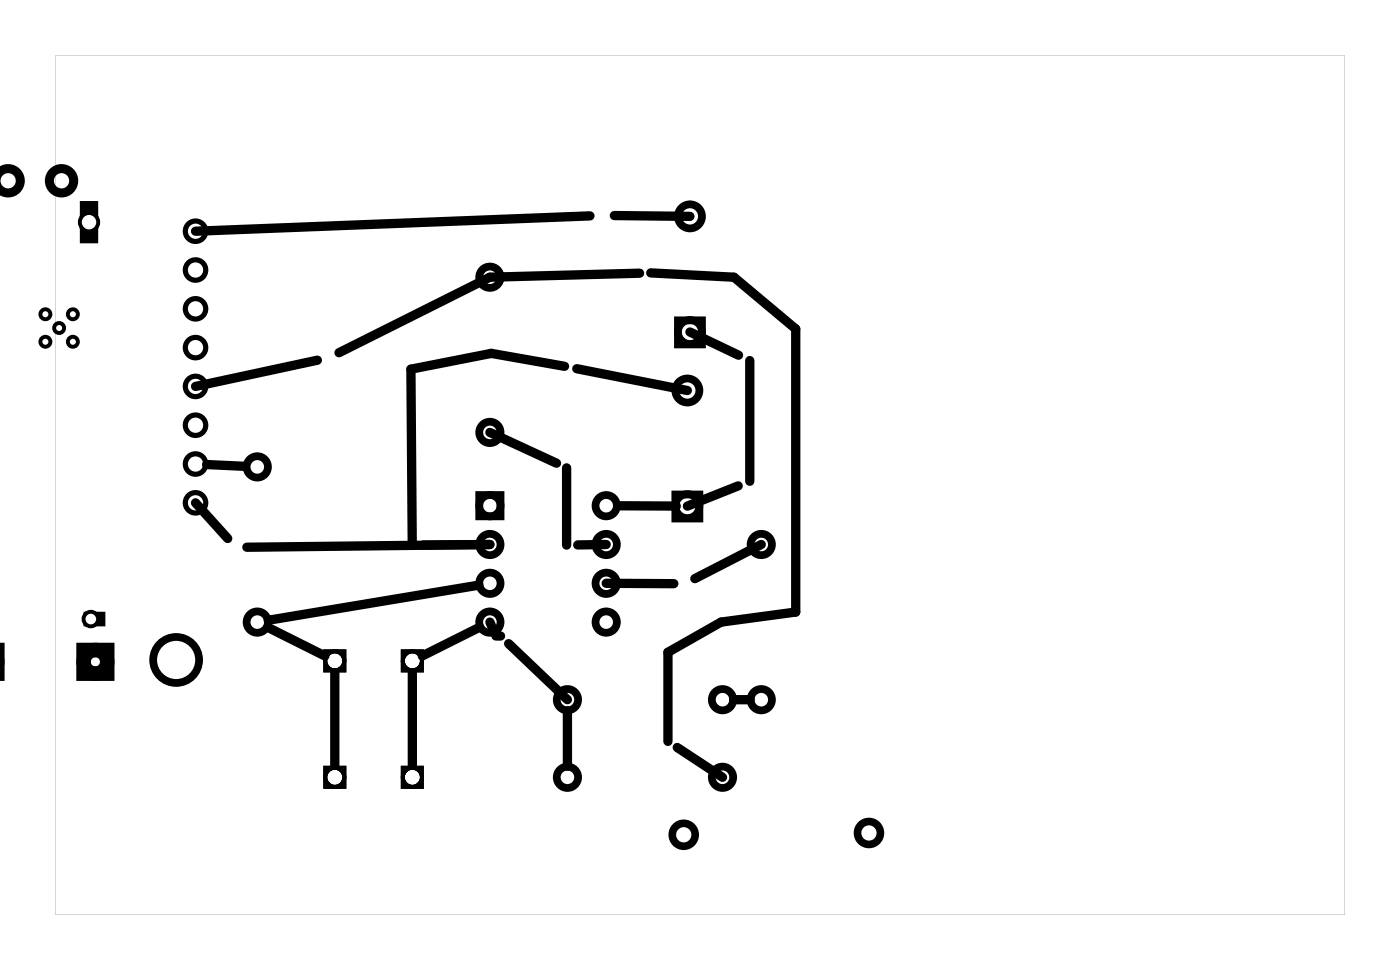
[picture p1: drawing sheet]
<svg xmlns="http://www.w3.org/2000/svg" width="92mm" height="63mm" viewBox="0 0 92 63" stroke-linecap="round" stroke-linejoin="round" font-family="sans-serif">
<g fill="#000">
<path d="M5.2 13.2h1.2v2.7h-1.2zM5.2 14.5a.6 .6 0 0 0 1.2 0 .6 .6 0 0 0-1.2 0z"/>
<path d="M5.5 40h1.4v1h-1.4zM5.5 40.5a.48 .48 0 0 0 .9 0 .48 .48 0 0 0-.9 0z"/>
<path d="M21.2 50.1h1.5v1.5h-1.5zM21.4 50.9a.5 .5 0 0 0 1 0 .5 .5 0 0 0-1 0z"/>
<path d="M21.2 42.5h1.5v1.5h-1.5zM21.4 43.3a.5 .5 0 0 0 1 0 .5 .5 0 0 0-1 0z"/>
<path d="M21.2 50.1h1.5v1.5h-1.5zM21.4 50.9a.5 .5 0 0 0 1 0 .5 .5 0 0 0-1 0z"/>
<path d="M21.2 42.5h1.5v1.5h-1.5zM21.4 43.3a.5 .5 0 0 0 1 0 .5 .5 0 0 0-1 0z"/>
<path d="M26.3 50.1h1.5v1.5h-1.5zM26.5 50.9a.5 .5 0 0 0 1 0 .5 .5 0 0 0-1 0z"/>
<path d="M26.3 42.5h1.5v1.5h-1.5zM26.5 43.3a.5 .5 0 0 0 1 0 .5 .5 0 0 0-1 0z"/>
<path d="M26.3 50.1h1.5v1.5h-1.5zM26.5 50.9a.5 .5 0 0 0 1 0 .5 .5 0 0 0-1 0z"/>
<path d="M26.3 42.5h1.5v1.5h-1.5zM26.5 43.3a.5 .5 0 0 0 1 0 .5 .5 0 0 0-1 0z"/>
<path d="M3.6 3.6h84.5v56.3h-84.5zM3.6 3.6v56.3h84.5v-56.3z"/>
</g>
<g fill="none" stroke="#000" stroke-width=".5">
<circle cx="44.8" cy="54.6" r=".75"/>
<circle cx="56.9" cy="54.5" r=".75"/>
</g>
<g fill="none" stroke="#000" stroke-width=".25">
<circle cx="5.8" cy="14.5" r=".6"/>
<circle cx="3" cy="22.4" r=".33"/>
<circle cx="3" cy="20.6" r=".33"/>
<circle cx="3.9" cy="21.5" r=".33"/>
<circle cx="4.8" cy="20.6" r=".33"/>
<circle cx="4.8" cy="22.4" r=".33"/>
<circle cx="6" cy="40.5" r=".48"/>
<circle cx="21.9" cy="43.3" r=".63"/>
<circle cx="21.9" cy="50.9" r=".63"/>
<circle cx="27" cy="43.3" r=".63"/>
<circle cx="27" cy="50.9" r=".63"/>
</g>
<g fill="none" stroke="#000" stroke-width=".51">
<path d="M31.4 32.4h1.4v1.4h-1.4zM44.2 32.4h1.6v1.5h-1.6zM44.4 21h1.6v1.5h-1.6z"/>
<circle cx="32.1" cy="18.1" r=".7"/>
<circle cx="45.2" cy="14.2" r=".79"/>
<circle cx="16.9" cy="30.6" r=".7"/>
<circle cx="32.1" cy="28.3" r=".7"/>
<circle cx="32.1" cy="35.6" r=".7"/>
<circle cx="32.1" cy="38.2" r=".7"/>
<circle cx="32.1" cy="33.1" r=".7"/>
<circle cx="39.7" cy="35.6" r=".7"/>
<circle cx="39.7" cy="38.2" r=".7"/>
<circle cx="39.7" cy="33.1" r=".7"/>
<circle cx="45" cy="25.6" r=".79"/>
<circle cx="45" cy="33.1" r=".79"/>
<circle cx="45.2" cy="21.7" r=".79"/>
<circle cx="49.9" cy="35.6" r=".7"/>
<circle cx="11.5" cy="43.2" r="1.5"/>
<circle cx="16.9" cy="40.7" r=".7"/>
<circle cx="32.1" cy="40.7" r=".7"/>
<circle cx="37.2" cy="45.8" r=".7"/>
<circle cx="37.2" cy="50.9" r=".7"/>
<circle cx="39.7" cy="40.7" r=".7"/>
<circle cx="47.3" cy="45.8" r=".7"/>
<circle cx="47.3" cy="50.9" r=".7"/>
<circle cx="49.9" cy="45.8" r=".7"/>
</g>
<g fill="none" stroke="#000" stroke-width=".95" stroke-linecap="butt">
<path d="M5.5 42.6h1.5v1.5h-1.5z"/>
<circle cx="6.3" cy="43.3" r=".78"/>
</g>
<g fill="none" stroke="#000" stroke-width=".59">
<path d="M-.1 11.3a.79 .79 0 0 1 1.2 0 .79 .79 0 0 1 0 1.1 .79 .79 0 0 1-1.2 0"/>
<circle cx="4" cy="11.8" r=".8"/>
</g>
<g fill="none" stroke="#000" stroke-width=".34">
<circle cx="12.8" cy="17.7" r=".67"/>
<circle cx="12.8" cy="15.1" r=".67"/>
<circle cx="12.8" cy="25.3" r=".67"/>
<circle cx="12.8" cy="22.8" r=".67"/>
<circle cx="12.8" cy="20.2" r=".67"/>
<circle cx="12.8" cy="27.8" r=".67"/>
<circle cx="12.8" cy="32.9" r=".67"/>
<circle cx="12.8" cy="30.4" r=".67"/>
</g>
<g fill="none" stroke="#000" stroke-width=".61">
<path d="M38.7 14.1l-25.9 1M40.2 14.1l5 .1M41.9 17.9l-9.8 .2-9.9 5M42.6 17.9l5.5 .2 4 3.4v18.6l-4.9 .6-3.4 2v5.8M12.8 32.9l2.1 2.4M13.5 30.4l2.6 .1M20.8 23.6l-8 1.7M27.7 35.7l4.4-.1-15.9 .2M31.4 38.3l-13.8 2.3M32.1 28.3l4.4 2M37 24l-4.8-.9-5.3 1.1 .1 11.5M37.1 30.6v5.1"/>
<path d="M37.8 24.1l7.2 1.5M39.7 38.2h4.4M39.7 35.6l-1.9 .1M40.5 33.1h3.8M45.2 21.7l3.2 1.6M48.4 31.8l-3.4 1.3M49.1 23.6v7.9M49.9 35.6l-4.4 2.3M17.6 41.1l3.7 1.8M21.9 44v6.1M27 44v6.1M31.4 41.1l-3.7 1.8"/>
<path d="M32.1 40.7l.1 .3M32.5 41.6h.3M33.3 42.1l3.9 3.7M37.2 46.5v3.7M44.4 48.9l2.9 2M48.1 45.8h1"/>
</g>
</svg>
